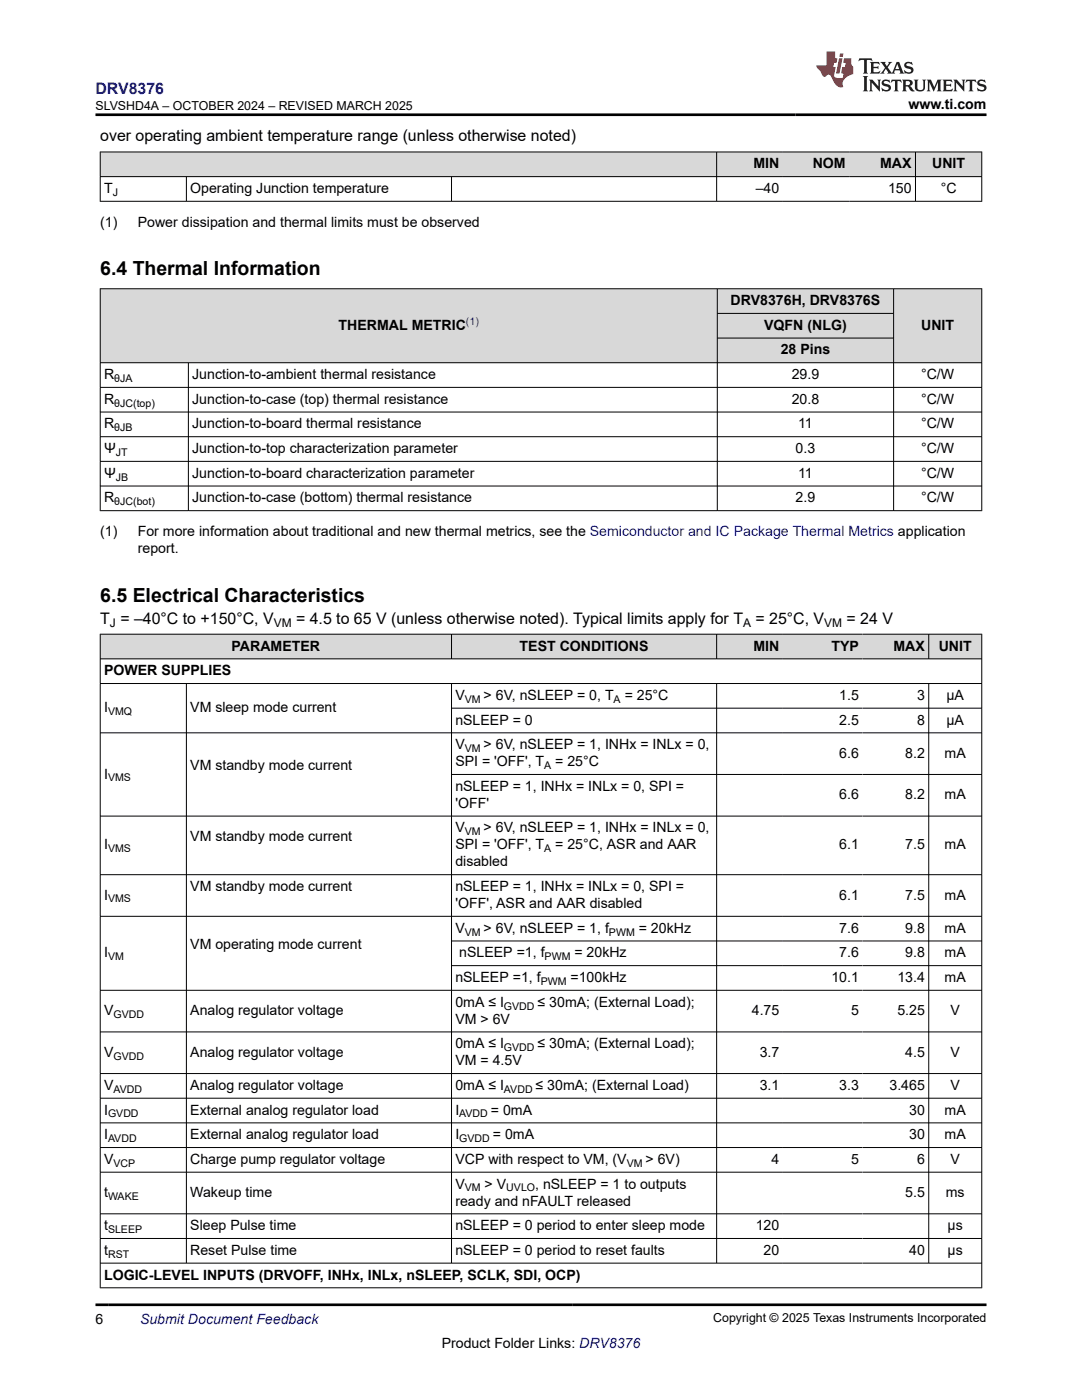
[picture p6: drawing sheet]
<svg xmlns="http://www.w3.org/2000/svg" width="216mm" height="279mm" viewBox="0 0 216 279" stroke-linecap="round" stroke-linejoin="round" font-family="sans-serif">
<defs><g id="words">
<g font-size="3.9">
<text x="20" y="54.9">6.4 Thermal Information</text>
<text x="20" y="120.1">6.5 Electrical Characteristics</text>
</g>
<text font-size="3.2" fill="#00f" x="19" y="18.7">DRV8376</text>
<g font-size="3.2">
<text x="20" y="28.2">over operating ambient temperature range (unless otherwise noted)</text>
<text x="20" y="124.5">T = –40°C to +150°C, V</text>
<text x="59.1" y="124.5">= 4.5 to 65 V (unless otherwise noted). Typical limits apply for T</text>
<text x="150.7" y="124.5">= 25°C, V</text>
<text x="168.9" y="124.5">= 24 V</text>
</g>
<g font-size="2.8">
<text x="181.3" y="21.8">www.ti.com</text>
<text x="150.3" y="33.6">MIN</text>
<text x="162.2" y="33.6">NOM</text>
<text x="175.6" y="33.6">MAX</text>
<text x="186" y="33.6">UNIT</text>
<text x="20.8" y="38.5">T</text>
<text x="38" y="38.5">Operating Junction temperature</text>
<text x="150.8" y="38.5">–40</text>
<text x="177.2" y="38.5">150</text>
<text x="187.7" y="38.5">°C</text>
<text x="20" y="45.3">(1)</text>
<text x="27.5" y="45.3">Power dissipation and thermal limits must be observed</text>
<text x="67.6" y="65.8">THERMAL METRIC</text>
<text x="145.8" y="60.9">DRV8376H, DRV8376S</text>
<text x="152.5" y="65.8">VQFN (NLG)</text>
<text x="183.8" y="65.8">UNIT</text>
<text x="155.8" y="70.7">28 Pins</text>
<text x="20.8" y="75.7">R</text>
<text x="38.4" y="75.7">Junction-to-ambient thermal resistance</text>
<text x="158" y="75.7">29.9</text>
<text x="183.8" y="75.7">°C/W</text>
<text x="20.8" y="80.6">R</text>
<text x="38.4" y="80.6">Junction-to-case (top) thermal resistance</text>
<text x="158" y="80.6">20.8</text>
<text x="183.8" y="80.6">°C/W</text>
<text x="20.8" y="85.5">R</text>
<text x="38.4" y="85.5">Junction-to-board thermal resistance</text>
<text x="159.3" y="85.5">11</text>
<text x="183.8" y="85.5">°C/W</text>
<text x="20.8" y="90.4">Ψ</text>
<text x="20.8" y="95.3">Ψ</text>
<text x="38.4" y="90.4">Junction-to-top characterization parameter</text>
<text x="38.4" y="95.3">Junction-to-board characterization parameter</text>
<text x="158.8" y="90.4">0.3</text>
<text x="159.3" y="95.3">11</text>
<text x="183.8" y="90.4">°C/W</text>
<text x="183.8" y="95.3">°C/W</text>
<text x="20.8" y="100.3">R</text>
<text x="38.4" y="100.3">Junction-to-case (bottom) thermal resistance</text>
<text x="158.8" y="100.3">2.9</text>
<text x="183.8" y="100.3">°C/W</text>
<text x="20" y="107.1">(1)</text>
<text x="27.5" y="107.1">For more information about traditional and new thermal metrics, see the Semiconductor and IC Package Thermal Metrics application</text>
<text x="27.5" y="110.5">report.</text>
<text x="46.2" y="129.8">PARAMETER</text>
<text x="103.7" y="129.8">TEST CONDITIONS</text>
<text x="150.3" y="129.8">MIN</text>
<text x="165.9" y="129.8">TYP</text>
<text x="178.3" y="129.8">MAX</text>
<text x="187.3" y="129.8">UNIT</text>
<text x="20.8" y="134.8">POWER SUPPLIES</text>
<text x="20.8" y="142.1">I</text>
<text x="38" y="142.1">VM sleep mode current</text>
<text x="90.9" y="139.7">V</text>
<text x="96.5" y="139.7">&gt; 6V, nSLEEP = 0, T</text>
<text x="124.6" y="139.7">= 25°C</text>
<text x="167.5" y="139.7">1.5</text>
<text x="183" y="139.7">3</text>
<text x="188.9" y="139.7">µA</text>
<text x="90.9" y="144.6">nSLEEP = 0</text>
<text x="90.9" y="149.5">V</text>
<text x="96.5" y="149.5">&gt; 6V, nSLEEP = 1, INHx = INLx = 0,</text>
<text x="167.5" y="144.6">2.5</text>
<text x="183" y="144.6">8</text>
<text x="188.9" y="144.6">µA</text>
<text x="20.8" y="155.4">I</text>
<text x="38" y="153.7">VM standby mode current</text>
<text x="90.9" y="152.9">SPI = 'OFF', T</text>
<text x="110.8" y="152.9">= 25°C</text>
<text x="167.5" y="151.2">6.6</text>
<text x="180.6" y="151.2">8.2</text>
<text x="188.5" y="151.2">mA</text>
<text x="90.9" y="157.8">nSLEEP = 1, INHx = INLx = 0, SPI =</text>
<text x="90.9" y="161.2">'OFF'</text>
<text x="167.5" y="159.5">6.6</text>
<text x="180.6" y="159.5">8.2</text>
<text x="188.5" y="159.5">mA</text>
<text x="38" y="167.8">VM standby mode current</text>
<text x="90.9" y="166.1">V</text>
<text x="96.5" y="166.1">&gt; 6V, nSLEEP = 1, INHx = INLx = 0,</text>
<text x="20.8" y="169.5">I</text>
<text x="90.9" y="169.5">SPI = 'OFF', T</text>
<text x="90.9" y="172.9">disabled</text>
<text x="110.8" y="169.5">= 25°C, ASR and AAR</text>
<text x="167.5" y="169.5">6.1</text>
<text x="180.6" y="169.5">7.5</text>
<text x="188.5" y="169.5">mA</text>
<text x="20.8" y="179.5">I</text>
<text x="38" y="177.8">VM standby mode current</text>
<text x="90.9" y="177.8">nSLEEP = 1, INHx = INLx = 0, SPI =</text>
<text x="167.5" y="179.5">6.1</text>
<text x="180.6" y="179.5">7.5</text>
<text x="188.5" y="179.5">mA</text>
<text x="90.9" y="181.2">'OFF', ASR and AAR disabled</text>
<text x="20.8" y="191.1">I</text>
<text x="38" y="189.4">VM operating mode current</text>
<text x="90.9" y="186.1">V</text>
<text x="91.6" y="191.1">nSLEEP =1, f</text>
<text x="96.5" y="186.1">&gt; 6V, nSLEEP = 1, f</text>
<text x="114.6" y="191.1">= 20kHz</text>
<text x="127.5" y="186.1">= 20kHz</text>
<text x="167.5" y="186.1">7.6</text>
<text x="167.5" y="191.1">7.6</text>
<text x="180.6" y="186.1">9.8</text>
<text x="180.6" y="191.1">9.8</text>
<text x="188.5" y="186.1">mA</text>
<text x="188.5" y="191.1">mA</text>
<text x="90.9" y="196">nSLEEP =1, f</text>
<text x="113.8" y="196">=100kHz</text>
<text x="165.9" y="196">10.1</text>
<text x="179.1" y="196">13.4</text>
<text x="188.5" y="196">mA</text>
<text x="20.8" y="202.6">V</text>
<text x="38" y="202.6">Analog regulator voltage</text>
<text x="90.9" y="200.9">0mA ≤ I</text>
<text x="107.3" y="200.9">≤ 30mA; (External Load);</text>
<text x="150" y="202.6">4.75</text>
<text x="169.8" y="202.6">5</text>
<text x="179.1" y="202.6">5.25</text>
<text x="189.7" y="202.6">V</text>
<text x="90.9" y="204.3">VM &gt; 6V</text>
<text x="90.9" y="209.2">0mA ≤ I</text>
<text x="107.3" y="209.2">≤ 30mA; (External Load);</text>
<text x="20.8" y="210.9">V</text>
<text x="38" y="210.9">Analog regulator voltage</text>
<text x="90.9" y="212.6">VM = 4.5V</text>
<text x="151.6" y="210.9">3.7</text>
<text x="180.6" y="210.9">4.5</text>
<text x="189.7" y="210.9">V</text>
<text x="20.8" y="217.5">V</text>
<text x="38" y="217.5">Analog regulator voltage</text>
<text x="90.9" y="217.5">0mA ≤ I</text>
<text x="106.9" y="217.5">≤ 30mA; (External Load)</text>
<text x="151.6" y="217.5">3.1</text>
<text x="167.5" y="217.5">3.3</text>
<text x="177.5" y="217.5">3.465</text>
<text x="189.7" y="217.5">V</text>
<text x="20.8" y="222.4">I</text>
<text x="20.8" y="227.4">I</text>
<text x="38" y="222.4">External analog regulator load</text>
<text x="38" y="227.4">External analog regulator load</text>
<text x="90.9" y="222.4">I</text>
<text x="90.9" y="227.4">I</text>
<text x="98" y="222.4">= 0mA</text>
<text x="98.4" y="227.4">= 0mA</text>
<text x="181.4" y="222.4">30</text>
<text x="181.4" y="227.4">30</text>
<text x="188.5" y="222.4">mA</text>
<text x="188.5" y="227.4">mA</text>
<text x="20.8" y="232.3">V</text>
<text x="38" y="232.3">Charge pump regulator voltage</text>
<text x="90.9" y="232.3">VCP with respect to VM, (V</text>
<text x="128.8" y="232.3">&gt; 6V)</text>
<text x="153.9" y="232.3">4</text>
<text x="169.8" y="232.3">5</text>
<text x="183" y="232.3">6</text>
<text x="189.7" y="232.3">V</text>
<text x="20.8" y="238.9">t</text>
<text x="38" y="238.9">Wakeup time</text>
<text x="90.9" y="237.2">V</text>
<text x="96.7" y="237.2">&gt; V</text>
<text x="106.8" y="237.2">, nSLEEP = 1 to outputs</text>
<text x="180.6" y="238.9">5.5</text>
<text x="188.7" y="238.9">ms</text>
<text x="20.8" y="245.5">t</text>
<text x="38" y="245.5">Sleep Pulse time</text>
<text x="90.9" y="245.5">nSLEEP = 0 period to enter sleep mode</text>
<text x="90.9" y="240.6">ready and nFAULT released</text>
<text x="150.8" y="245.5">120</text>
<text x="189.1" y="245.5">µs</text>
<text x="20.8" y="250.4">t</text>
<text x="38" y="250.4">Reset Pulse time</text>
<text x="90.9" y="250.4">nSLEEP = 0 period to reset faults</text>
<text x="152.4" y="250.4">20</text>
<text x="181.4" y="250.4">40</text>
<text x="189.1" y="250.4">µs</text>
<text x="20.8" y="255.4">LOGIC-LEVEL INPUTS (DRVOFF, INHx, INLx, nSLEEP, SCLK, SDI, OCP)</text>
<text x="19" y="264.2">6</text>
<text x="88.1" y="269">Product Folder Links: DRV8376</text>
</g>
<text font-size="2.8" fill="#00f" x="27.9" y="264.2">Submit Document Feedback</text>
<g font-size="2.5">
<text x="19.1" y="21.9">SLVSHD4A – OCTOBER 2024 – REVISED MARCH 2025</text>
<text x="142.3" y="263.9">Copyright © 2025 Texas Instruments Incorporated</text>
</g>
<g font-size="2.4">
<text x="21.9" y="125.1">J</text>
<text x="54.6" y="125.1">VM</text>
<text x="148.3" y="125.1">A</text>
<text x="164.5" y="125.1">VM</text>
</g>
<g font-size="2.1">
<text x="22.5" y="39.1">J</text>
<text x="22.8" y="76.2">θJA</text>
<text x="22.8" y="81.1">θJC(top)</text>
<text x="22.8" y="86.1">θJB</text>
<text x="23.1" y="91">JT</text>
<text x="23.1" y="95.9">JB</text>
<text x="22.8" y="100.8">θJC(bot)</text>
<text x="21.6" y="142.7">VMQ</text>
<text x="92.7" y="140.2">VM</text>
<text x="122.4" y="140.2">A</text>
<text x="21.6" y="155.9">VMS</text>
<text x="92.7" y="150.1">VM</text>
<text x="108.6" y="153.5">A</text>
<text x="92.7" y="166.7">VM</text>
<text x="21.6" y="170.1">VMS</text>
<text x="108.6" y="170.1">A</text>
<text x="21.6" y="180.1">VMS</text>
<text x="21.6" y="191.6">VM</text>
<text x="92.7" y="186.7">VM</text>
<text x="108.7" y="191.6">PWM</text>
<text x="121.5" y="186.7">PWM</text>
<text x="107.9" y="196.6">PWM</text>
<text x="22.6" y="203.2">GVDD</text>
<text x="100.6" y="201.5">GVDD</text>
<text x="100.6" y="209.8">GVDD</text>
<text x="22.6" y="211.5">GVDD</text>
<text x="22.6" y="218.1">AVDD</text>
<text x="100.6" y="218.1">AVDD</text>
<text x="21.6" y="223">GVDD</text>
<text x="21.6" y="227.9">AVDD</text>
<text x="91.6" y="223">AVDD</text>
<text x="91.6" y="227.9">GVDD</text>
<text x="22.6" y="232.9">VCP</text>
<text x="125.1" y="232.9">VM</text>
<text x="21.6" y="239.5">WAKE</text>
<text x="92.7" y="237.8">VM</text>
<text x="101" y="237.8">UVLO</text>
<text x="21.6" y="246.1">SLEEP</text>
<text x="21.6" y="251">RST</text>
</g>
<text font-size="2.1" fill="#00f" x="93" y="64.9">(1)</text>
</g></defs>
<g fill="#d8d8d8">
<path d="M20 30.3h175.9v5h-175.9z" fill-rule="evenodd"/>
<path d="M20.1 30.4h122.8v4.8h-122.8z" fill-rule="evenodd"/>
<path d="M143.1 30.4h13.1v4.8h-13.1z" fill-rule="evenodd"/>
<path d="M156.2 30.4h13.2v4.8h-13.2z" fill-rule="evenodd"/>
<path d="M169.4 30.4h13.2v4.8h-13.2z" fill-rule="evenodd"/>
<path d="M182.7 30.4h13.1v4.8h-13.1z" fill-rule="evenodd"/>
</g>
<path d="M19.9 30.3h176.1M19.9 35.3h176.1M20 30.3v9.9M37.2 35.3v4.9M90.1 35.3v4.9M143 30.3v9.9M182.7 30.3v9.9M195.9 30.3v9.9M19.9 40.2h176.1" fill="none" stroke="#000" stroke-width=".2"/>
<g fill="#d8d8d8">
<path d="M20 57.6h175.9v4.9h-175.9z" fill-rule="evenodd"/>
<path d="M20.1 57.7h123v14.6h-123z" fill-rule="evenodd"/>
<path d="M143.2 57.7h35v4.8h-35z" fill-rule="evenodd"/>
<path d="M178.4 57.7h17.4v14.6h-17.4z" fill-rule="evenodd"/>
<path d="M143.2 62.6h35v4.8h-35z" fill-rule="evenodd"/>
<path d="M143.2 67.5h35v4.8h-35z" fill-rule="evenodd"/>
</g>
<g fill="none" stroke="#000" stroke-width=".2">
<path d="M19.9 57.6h176.1M20 57.6v44.4M143.1 57.6v44.4M178.3 57.6v44.4M195.9 57.6v44.4M19.9 72.4h176.1M19.9 77.3h176.1M37.6 72.4v29.6M143.1 62.5h35.3M143.1 67.5h35.3M19.9 82.2h176.1M19.9 87.2h176.1"/>
<path d="M19.9 92.1h176.1M19.9 97h176.1M19.9 101.9h176.1"/>
</g>
<g fill="#d8d8d8">
<path d="M20 126.6h175.9v4.9h-175.9z" fill-rule="evenodd"/>
<path d="M20.1 126.6h69.9v4.8h-69.9z" fill-rule="evenodd"/>
<path d="M90.2 126.6h52.7v4.8h-52.7z" fill-rule="evenodd"/>
<path d="M143.1 126.6h13.1v4.8h-13.1z" fill-rule="evenodd"/>
<path d="M156.2 126.6h15.9v4.8h-15.9z" fill-rule="evenodd"/>
<path d="M172.1 126.6h13.2v4.8h-13.2z" fill-rule="evenodd"/>
<path d="M185.4 126.6h10.4v4.8h-10.4z" fill-rule="evenodd"/>
</g>
<g fill="none" stroke="#000" stroke-width=".2">
<path d="M19.9 126.6h176.1M19.9 131.5h176.1M19.9 136.4h176.1M20 126.5v130.6M37.2 136.4v115.7M90.1 126.5v5.1M90.1 136.4v115.7M143 126.5v5.1M143 136.4v115.7M185.3 126.5v5.1M185.3 136.4v115.7M195.9 126.5v130.6"/>
<path d="M19.9 146.3h176.1M90.1 141.3h105.9M90.1 154.6h105.9M19.9 162.9h176.1M19.9 174.6h176.1M19.9 182.9h176.1M90.1 187.8h105.9M90.1 192.7h105.9M196 197.6h-176.1M19.9 205.9h176.1M19.9 214.3h176.1M19.9 219.2h176.1"/>
<path d="M19.9 224.1h176.1M19.9 229h176.1M19.9 233.9h176.1M19.9 242.2h176.1M19.9 247.2h176.1M19.9 252.1h176.1M19.9 257h176.1"/>
</g>
<path d="M171.5 11.6l-.2 .6 .5-.2h.6v.1v2.2l-.2 .4h1l-.2-.4v-2.2v-.1h.5l.6 .2-.2-.6zM173.6 12.4l.2 .3v1.6l-.2 .4h1.9l.1-.6a1.08 1.08 0 0 1-1.3 .2v-.7h.6l.4 .2v-.7l-.4 .2h-.6v-.5l.2-.2a1 1 0 0 1 1 .3l-.1-.5zM175.7 12.4l.9 1.1-1 1.2h.9l-.2-.2 .5-.8 .4 .8-.2 .2h1.6l-.2-.2 .2-.5h.9l.1 .5-.1 .2h.9l-.2-.4-.8-1.9h-.5l-.9 2.1-.9-1.1 .9-1h-.8l.2 .2-.4 .6-.4-.6 .2-.2zM179 12.8l.4 1h-.7zM180.7 12.5a.65 .65 0 0 0-.2 .7 .65 .65 0 0 0 .6 .5l.6 .1 .1 .3a.79 .79 0 0 1-.7 .4 .79 .79 0 0 1-.7-.5l.1 .7 .2-.1a.93 .93 0 0 0 1.1 0 .93 .93 0 0 0 .4-.9 1.46 1.46 0 0 0-1.2-.6l-.1-.3a1.09 1.09 0 0 1 1.2 .2l-.2-.6-.1 .1-.5-.2zM172.2 15.2l.2 .4v2.2l-.2 .4h1l-.2-.4v-2.2l.2-.4zM173.4 15.9l.2 .4v1.5l-.2 .4h.8l-.3-.4 .1-1.3 1.6 1.8v-2l.2-.4h-.7l.1 .2 .1 1.1-1.2-1.3zM176.2 16a.65 .65 0 0 0-.2 .8 .65 .65 0 0 0 .6 .4l.6 .2 .1 .2a.79 .79 0 0 1-.7 .4 .79 .79 0 0 1-.7-.5l.1 .7 .2-.1a.93 .93 0 0 0 1.1 .1 .93 .93 0 0 0 .4-1 1.46 1.46 0 0 0-1.2-.5l-.1-.4a1.09 1.09 0 0 1 1.2 .2l-.1-.6-.2 .1-.5-.1zM177.9 15.9l-.1 .6a.63 .63 0 0 1 .8-.3v1.6l-.3 .4h1l-.2-.4v-1.6a.66 .66 0 0 1 .8 .3l-.1-.6zM180 15.9l.2 .4v1.5l-.2 .4h1l-.2-.2-.1-.7h.5l.1 .2a.79 .79 0 0 0 1.2 .6l-1-.9a.61 .61 0 0 0 .6-.6 .61 .61 0 0 0-.5-.7zM180.8 16.2h.1a.47 .47 0 0 1 .5 .1 .47 .47 0 0 1 .1 .5l-.1 .1-.7 .1zM182.3 15.9l.2 .2a2.27 2.27 0 0 0 .4 2 1.04 1.04 0 0 0 1.7-.7v-1.3l.2-.2h-.8l.2 .4v1.1a.6 .6 0 0 1-.6 .6 .6 .6 0 0 1-.6-.6v-1.1l.3-.4zM184.9 15.9l.2 .4v1.5l-.2 .4h.8l-.3-.4v-1.4l.9 1.9 .9-1.9v1.4l-.3 .4h1l-.2-.4v-1.5l.2-.4h-.8l-.7 1.5-.6-1.5zM188.1 15.9l.2 .4v1.5l-.2 .4h1.9l.1-.6a1.09 1.09 0 0 1-1.3 .2v-.7h.6l.4 .2v-.6l-.4 .2h-.6v-.6l.2-.1a1.01 1.01 0 0 1 1 .3l-.1-.6zM190.2 15.9l.3 .4v1.5l-.3 .4h.8l-.2-.4v-1.3l1.6 1.8v-2l.2-.4h-.7l.2 .2v1.1l-1.2-1.3zM192.8 15.9l-.1 .6a.63 .63 0 0 1 .8-.3v1.6l-.3 .4h1l-.2-.4v-1.6a.66 .66 0 0 1 .8 .3l-.1-.6zM195.2 16a.65 .65 0 0 0-.2 .8 .65 .65 0 0 0 .6 .4l.6 .2 .2 .2a.79 .79 0 0 1-.7 .4 .79 .79 0 0 1-.7-.5l.1 .7 .2-.1a.93 .93 0 0 0 1 .1 .93 .93 0 0 0 .5-1 1.46 1.46 0 0 0-1.3-.5v-.4a1.09 1.09 0 0 1 1.2 .2l-.2-.6-.2 .1-.5-.1z" fill="#231f20"/>
<path d="M164.9 10.3v2.7h-2l.1 .4 .8 1a.95 .95 0 0 0 1 .9 .59 .59 0 0 1 .5-.4 .59 .59 0 0 1 .5 .3l.4 .8a1.59 1.59 0 0 0 2.1 1.4 1.61 1.61 0 0 1 1-2.3l1-.3-.1-1.5a1.59 1.59 0 0 1-.3-1.7h-1.5l-.2 .9h.6l-.2 .9h-.5l-.2 .9v.3l.4 .1-.1 .9h-.7a.73 .73 0 0 1-1-.7l.3-1.5h-.5l.1-.9h.5l.2-.9h-.5v-1.3zM167.4 11.6l-.6 3.1h.7l.6-3.1zM167.6 10.7l-.1 .6h.7l.1-.6z" fill="#ed1c24"/>
<path d="M19 22.9h177.8M19 260.4h177.8" fill="none" stroke="#000" stroke-width=".53"/>
<use href="#words"/>
</svg>
